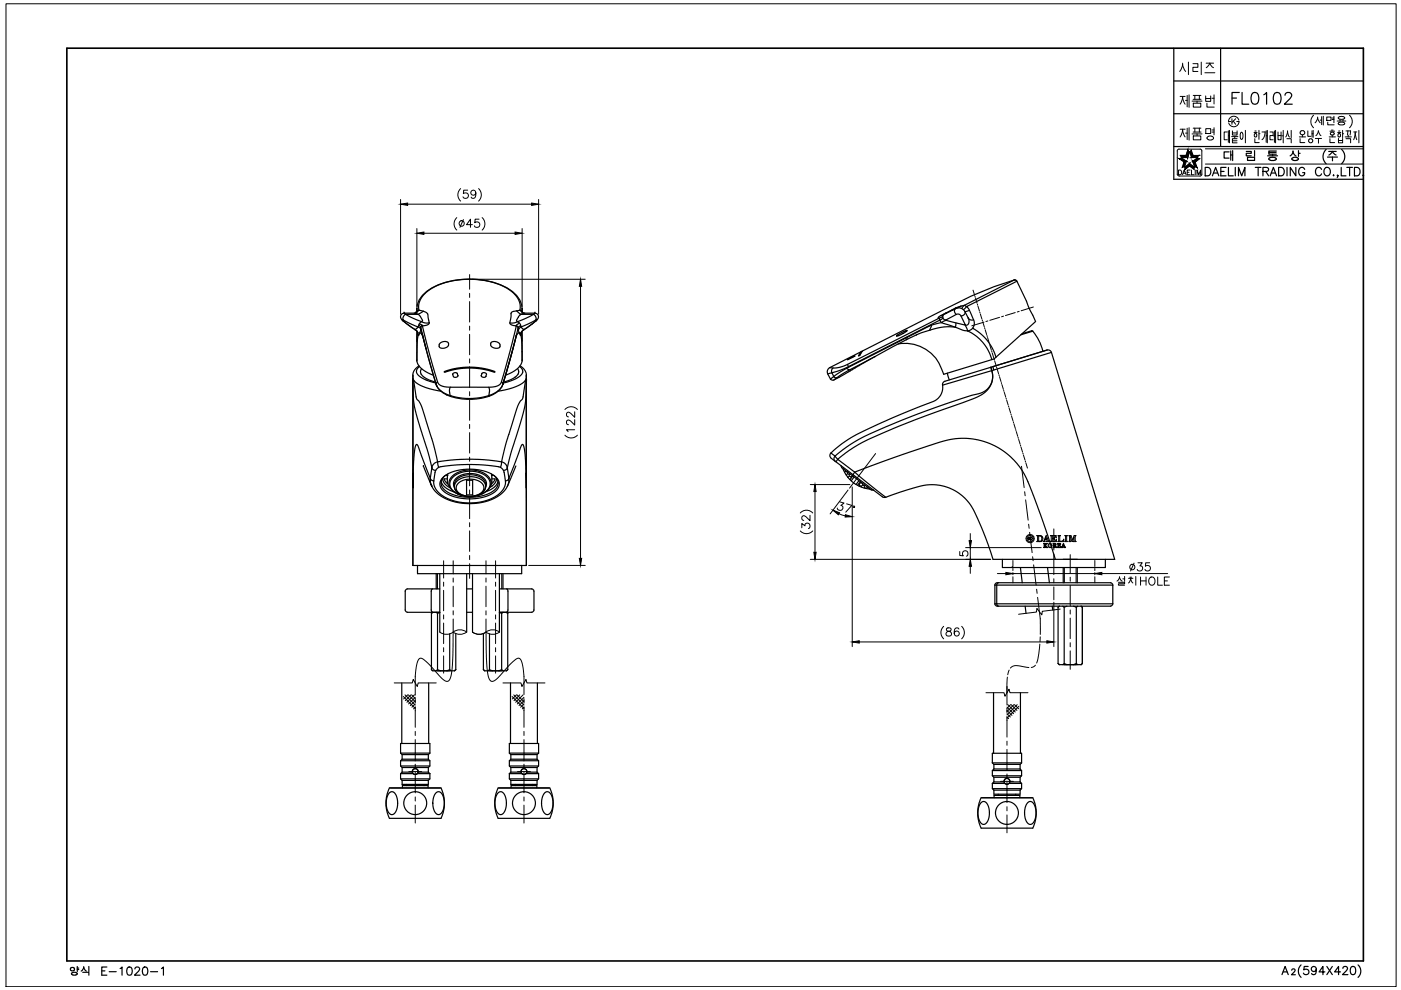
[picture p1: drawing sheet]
<svg xmlns="http://www.w3.org/2000/svg" width="297mm" height="210mm" viewBox="0 0 297 210" stroke-linecap="round" stroke-linejoin="round" font-family="sans-serif">
<defs><g id="words">
<text font-size="11.5" x="245.5" y="32.8">제품명</text>
<g font-size="9.7">
<text x="245.9" y="17.3">시리즈</text>
<text x="245.5" y="24.3">제품번</text>
</g>
<text font-size="6.2" x="234.6" y="125.2">설치HOLE</text>
<text font-size="5.7" x="260.3" y="23.3">FL0102</text>
<text font-size="4.9" x="238.5" y="122.4">35</text>
<text font-size="4" x="202.5" y="119.2">5</text>
</g></defs>
<!-- layer: 0 -->
<g fill="none" stroke="#000" stroke-width=".25">
<path d="M248.9 17.2h40.2M248.9 10.2v27.8h40.2M258.8 10.2v20.9M248.9 24.1h40.2M248.9 31.1h40.2M255.5 35.5h.6a.96 .96 0 0 1 .6 .9 .96 .96 0 0 1-.6 .9h-.6zM257 37.3l.7-1.8 .7 1.8M259.9 35.5h-1.1v1.8h1.1M260.5 35.5v1.8h1M261.9 35.5v1.8M262.6 37.3v-1.8l.7 1.8 .6-1.8v1.8M264.2 32.1h1.1v.4h-1.1v.5h1.1"/>
<path d="M264.5 33.3h1.5v.7h-1.5zM266 31.9v1.3M266.1 35.5h1.2M266.8 35.5v1.8M267.8 36.4l1-.1 .2-.3-.1-.3-.4-.2h-.7v1.8M268.4 36.4l.6 .9M268.8 33h2.1M269 32.3h1.6M269.3 37.3l.7-1.8 .7 1.8M269.6 36.7h.8M269.8 32.7v.3M270.6 33.6a.83 .83 0 0 1-1.4 .3l-.1-.1a.85 .85 0 0 1 1.3-.3l.2 .1"/>
<path d="M270.6 32h-1.6v.7h1.6M271.1 35.5h.6a.96 .96 0 0 1 .6 .9 .96 .96 0 0 1-.6 .9h-.6zM272.9 35.5v1.8M273.5 33.1a1.13 1.13 0 0 0 .6-1.1 1.22 1.22 0 0 0 .7 1.1M273.9 33.6v.2l.3 .2h.8M274.7 35.5v1.8l-1.1-1.8v1.8M275 33.4l.2 .2M275 33.4l-.5-.1-.6 .3M275.2 33.6v.2l-.2 .2M275.3 31.9v1.3M275.3 32.5h.4M276.6 35.9a.65 .65 0 0 0-.7-.4 .65 .65 0 0 0-.6 .7v.4a.64 .64 0 0 0 .7 .7 .64 .64 0 0 0 .6-.7h-.4"/>
<path d="M280.2 35.9a.66 .66 0 0 0-.8-.4 .66 .66 0 0 0-.5 .7v.4a.66 .66 0 0 0 .5 .7 .66 .66 0 0 0 .8-.4M281 35.6a.89 .89 0 0 1 1.1 .6 .89 .89 0 0 1-.6 1.1 .93 .93 0 0 1-.8-.7 .93 .93 0 0 1 .3-1zM281.2 31.7a2.06 2.06 0 0 0 0 3M281.5 33.3h2.1M281.7 32.1h1.6M282.5 33.3v.8M282.7 37.2h.1zM283.3 32.9l-.5-.3-.3-.5-.8 .8M283.7 37.2h-.2h.2l-.2 .4M284.4 35.5v1.8h1M284.4 31.7a2.03 2.03 0 0 1 0 3M285.5 35.5h1.2"/>
<path d="M286.1 35.5v1.8M287.2 35.5h.6a.96 .96 0 0 1 .6 .9 .96 .96 0 0 1-.6 .9h-.6zM289 37.2h.1zM87.5 79.5v40.4M88.8 77.6l-.9 .8-.4 1 .1 24 .1-6.4 .3-1.9 .3-.8h.1l.3 .4 2.5 6.7 .4-2.2M88.9 77.7l-.6 .9v.4l.3 .5 1.5 1 2.3 .7M89.4 78.2l-.2 .5v.5l.5 .6 1.1 .7 1.5 .5M109.7 78.1l.3 .7-.2 .5-.4 .5-1.1 .7-1.6 .5M110.2 77.7l.6 .9v.3l-.3 .6-1.4 1-2.4 .7M110.3 77.6l1.1 1 .2 .9M111.6 79.5v23.9l-.3-6.8-.2-1.7-.2-.6h-.2l-.2 .4-2.6 6.7-.3-2.2M111.6 79.5v40.4h-24.1"/>
<path d="M210.1 77.9l-9.7 2.9a.75 .75 0 0 0-.6 .8M210.3 78.6l-10.5 3.1a3.2 3.2 0 0 1-2.1 3.5 126.1 126.1 0 0 0-18 8.1l-2.2 1.6-1.3 1.2M216.7 70.8l2-.7 .3 .1-2.6 .8M222 74.2l-11.5 3.5M222.9 74.7l-12.2 3.8M87.5 80.4l.1 3.4 .3 2.6 2.9 9.5 .8 3.3M87.5 80.2l.5 .8 1.2 .7 1.9 .7 2.4 .5M88.2 84.2l.2 .4 .7 .9 .6 1.5 2.1 6.7 1 4.2M89.8 98.8l1.8 4.3-.4-.9v-.8l.3 .4 .5 .2M91.6 99.2l.2 .4 .6 .1M92.8 97.9a1.49 1.49 0 0 0-1.2 1.3M92.8 97.9l.2 1.2"/>
<path d="M92.8 97.9l2.9-.4 3.4-.1 3.7 .1 3.5 .4M106.3 97.9a1.49 1.49 0 0 1 1.3 1.3M106.3 97.9l-.2 1.2M107.6 99.2l-.3 .4-.6 .1M109.4 98.8l-1.8 4.3M110.9 84.2l-.2 .4-.7 .9-.5 1.5-2.1 6.7-1.1 4.2M111.6 80.2l-.5 .8-1.2 .7-1.9 .7-2.4 .5M111.6 80.4l-.1 3.3-.2 2.5-1 3.7-1.9 6-.8 3.3M176.2 96l-.2 .4v.4l1.1 1M176.2 96.1l.8 .6M87.6 103.4l-.1 16.5M91.6 103.1h.1"/>
<path d="M91.6 103.1l1.2 1.6 1.8 1.1 2.1 .7 2.9 .3 2.8-.3 2.1-.7 1.8-1.1 1.3-1.6M92 102l.1-.9a2.03 2.03 0 0 1 2.3-2.3l5.5-.3 4.9 .3a2 2 0 0 1 2.2 2.3l.2 .9 .5-.2 .2-.4v.8l-.3 .9M92 102v.8l.4 .9 .6 .7 .9 .8 1.1 .5 1.7 .6 2.6 .3h1.7l1.5-.3 2.5-1 .9-.7 .8-.9 .4-.9 .1-.8M96.9 102l.8-.6 1.1-.3h1.2l.9 .1 1 .4 .7 .5 .3 .7v.6l-.5 .8-1.1 .7-1.6 .3-1.4-.2-1.1-.4-.7-.8-.1-.9zM97 104.7l.1 .1M97.1 102.5l.6-.4 1-.4h1.9l1.1 .4 .6 .5 .3 .6v.5l-.6 .8-.9 .5-1.3 .3-1.2-.1-1.1-.5-.7-.7-.1-.7zM101.4 105l1.1-.5 1-.7 .4-.9-.1-.9-.4-.7-.9-.7-1.4-.5-1.5-.2-1.3 .1-1.4 .6-1 .7-.5 .8v.9l.5 .9 .8 .6 1.3 .6M101.5 105l1.3-.6 .9-.9 .4-.8-.1-1-.6-.8-1.2-.8-1.1-.3-1.7-.2-1.6 .3-1 .4-1 .8-.5 .8-.1 .9 .5 1 .9 .7 1.2 .5M102.4 104.6l-.2 .1M102.9 102.9l-.1-.9-.8-.7-.9-.5-1.5-.1-1.3 .1-1.2 .6-.7 .8v.8M103 103.3l.1-1-.6-1-1.4-.7-1.7-.2-1.5 .3-1.2 .7-.5 1 .2 .9M103 103.1l-.2 .8-.7 .7-1.1 .6-1.2 .1-1.5-.1-1.1-.5-.6-.7-.3-.8"/>
<path d="M111.6 103.4v16.5M180.9 100.7l6.2 4.6 .7 .1M181.2 100.1l6.6 5.3M187.8 105.4l2.4-.8a25.1 25.1 0 0 1 7-1.8 10 10 0 0 1 9.7 6.4l2 4.6 1.6 4.8h25.8M212.5 118.6v1.7h21.9v-1.7M91.8 129.8l-.3 .3M92.5 129.8l.3 .3 .4-.2M92.5 121.6v3.3M92.8 130.1v11.9M95.3 134.4v7.6M103.8 134.4v7.6M106.4 130.1v11.9"/>
<path d="M106.6 121.6v3.3M106.7 129.8l-.3 .3-.5-.2M107.3 129.8l.4 .3M214.6 120.3h.1M224.6 128.5l-.3 .3M225.3 128.5l.3 .3 .6-.3M225.6 128.8v11.9M227.6 128.5l.6 .3 .3-.3M228.2 128.8v11.9M228.4 120.3v3.3M229.2 128.5l.3 .3M91.5 142l.3 .2"/>
<path d="M92.5 142.2l.3-.2 .6 .2M94.7 142.2l.6-.2 .4 .2M96.6 142l-.3 .2M102.5 142l.3 .2M103.5 142.2l.1-.1a.3 .3 0 0 1 .3-.1 .3 .3 0 0 1 .3 .1l.2 .1M105.7 142.2l.3-.1a.3 .3 0 0 1 .3-.1 .3 .3 0 0 1 .3 .2h.1M107.7 142l-.4 .2M224.3 140.7l.3 .2M225.3 140.9l.3-.2 .6 .2M227.6 140.9l.6-.2 .3 .2M229.5 140.7l-.3 .2M82.6 173.5a7.4 7.4 0 0 1 0-6.4h10.9a7.5 7.5 0 0 1 0 6.4"/>
<path d="M105.6 173.5a7.4 7.4 0 0 1 0-6.4h11a7.4 7.4 0 0 1 0 6.4M208 175.6a7.4 7.4 0 0 1 0-6.5h11a7.4 7.4 0 0 1 0 6.5"/>
</g>
<g fill="none" stroke="#000" stroke-width=".21">
<path d="M1.3 .8h294.7v208.4h-294.7zM249.6 32v4.9l.3 .4h.2M249.9 36.1h.3a.53 .53 0 0 1 .3 .5 .53 .53 0 0 1-.3 .4h-.3zM250.7 37l.4-.9 .4 .9M252.3 36.1h-.6v.9h.6M252.6 36.1v.9h.6M253.4 36.1v.9M253.8 37v-.9l.4 .9 .4-.9v.9M254.8 32v5.1l-.4 .2h-4.3M255.6 34.8h33.5M255.6 31.6h33.5M263.5 28.3l-.3-.3a1.12 1.12 0 0 0 0 1.6l.3-.3"/>
<path d="M263.5 28.3v1M264 27.6v2.7M265.9 28.1h.6M266 28.4a.31 .31 0 0 1 .5 .3 .31 .31 0 0 1-.5 .3zM266 29.4v.8h1M266.1 27.8h.2M266.9 27.6v1.9M266.9 28.4h.2M267.6 28h.6M268.2 28l-.2 1.2-.4 .4M268.5 27.7v2.5M268.5 28.8h.2"/>
<path d="M268.7 27.6v2.7M269.3 28h.6v.7h-.6v.9h.6M270 28.8h.2M270.2 27.8v2.4M270.4 27.6v2.7M271 28v1.6h.6v-1.6M271 28.7h.6M271.8 28.8h.3M272.1 27.6v2.7M272.6 29l.3-.5 .1-.7 .1 .7 .3 .6M272.8 29.4h1v.9M273.8 27.6v1.6"/>
<path d="M275.5 29h1.3M275.6 29.4v.8h1M276.1 28.6v.4M277.3 27.8v1.1h.6M278.2 28.4h.2M278.2 27.7v1.4M278.4 27.6v1.5M278.5 24.4a1.8 1.8 0 0 0 0 2.7M278.8 26l.6-1 .5 1M278.9 29.4h1.3M279 28.8l.3-.4 .2-.7 .2 .7 .4 .4M279.4 24.8v.2"/>
<path d="M279.5 29.4v.9M279.9 25.5h.3M280.2 24.7v1.7M280.6 24.7v1.8M281.3 24.8h.9v.7h-.9zM281.5 25.9v.6h1.4M281.8 29h1.3M282 29.4v.8h1M282 27.8h1M282.1 28.4a.36 .36 0 0 1 .4-.4 .36 .36 0 0 1 .2 .6h-.3l-.3-.2M282.3 27.6h.4M282.4 25h.4"/>
<path d="M282.4 25.3h.4M282.5 28.6v.4M282.8 24.7v1.3M283.5 25.7h1.8M283.6 28.1h.7M283.8 24.9v.2M283.8 24.9a.99 .99 0 0 1 1.3 .1v.1M283.8 25.1l.5 .2 .8-.2M283.8 29.4v.9h.9v-.9M283.8 29.8h.9M283.8 27.8h.3M284 25.9l-.2 .2"/>
<path d="M284 26h.8M284.1 25.4v.3M284.1 28.4a.31 .31 0 0 0-.4 .3 .31 .31 0 0 0 .4 .3M284.1 28.4v.6M284.7 28.4h.2M284.7 27.6v1.6M284.7 25.4v.3M284.8 25.9l.3 .2a.73 .73 0 0 1-1.2 .3l-.1-.3M285.2 29h1.3M285.4 27.8l.4-.1-.1 .9M285.4 29.4h1v.9M285.9 28.6v.4"/>
<path d="M285.9 27.8l.5-.1-.2 .9M286.1 24.4a1.78 1.78 0 0 1 0 2.7M287 28h.7M287.3 28.2l.4 1.4M287.3 28.2l-.3 1.4M287.3 28v.2M288.1 27.6v2.7M217.6 114.5h.2a.69 .69 0 0 0 .7 .4 .69 .69 0 0 0 .6-.6h-.2v-.2h.4a.87 .87 0 0 1-.7 .9 .87 .87 0 0 1-1-.5zM217.7 113.7a.87 .87 0 0 1 1.5 .2h-.2a.68 .68 0 0 0-.7-.4 .68 .68 0 0 0-.6 .6h.2v.2h-.4zM218 113.9h.2v.2l.6-.2-.3 .2 .2 .4h-.2l-.1-.3-.2 .3h-.2zM93.2 134a2.32 2.32 0 0 0 2.9 0M96.1 134a2.33 2.33 0 0 1 2.8 0 2.33 2.33 0 0 1-2.8 0z"/>
<path d="M100.2 134a2.32 2.32 0 0 0 2.8 0M103 134a2.33 2.33 0 0 1 2.9 0 2.33 2.33 0 0 1-2.9 0zM85.5 147.7l2.5 2.5M85.9 147.3l2.1 2.2M86.4 147.3l-.8 .9M86.6 147.3l1.4 1.5M87.1 147.3l-1.2 1.3M87.3 147.3l.7 .8M87.9 147.3l-1.6 1.6M88 147.3v.1M88 148.5l-1 1.1M88 147.8l-1.4 1.5"/>
<path d="M88 149.2l-.7 .8M88 150l-.3 .3M88 150.7h.1M108.6 147.7l2.5 2.5M108.9 147.3l2.2 2.2M109.5 147.3l-.9 .9M109.6 147.3l1.5 1.5M110.2 147.3l-1.2 1.3M110.9 147.3l-1.6 1.6M111.1 148.5l-1.1 1.1M111.1 147.8l-1.4 1.5M111.1 149.2l-.7 .8"/>
<path d="M111.1 150l-.4 .3M111.1 150.7h.1M213.5 150.6l1.1 1.1M213.5 149.9l1.4 1.4M213.5 151.3l.7 .7M213.5 152l.4 .4M213.5 152.7h.1M213.6 149.4l-.1 .1M213.7 149.4l1.6 1.6M214.3 149.4l-.8 .8M214.4 149.4l1.2 1.2M215 149.4l-1.5 1.5"/>
<path d="M215.1 149.4l.9 .9M215.7 149.4l-2.2 2.2M216 149.8l-2.5 2.5"/>
<circle cx="276.1" cy="28.1" r=".47"/>
<circle cx="277.9" cy="29.8" r=".43"/>
</g>
<!-- layer: TXT -->
<path d="M14.2 10.2h274.9v193.5h-274.9z" fill="none" stroke="#000" stroke-width=".35"/>
<!-- layer: CL -->
<g fill="none" stroke="#000" stroke-width=".21">
<path d="M99.6 58.2v3.1M99.6 62.2v.9M99.6 63.9v4.4M99.6 69.1v.9M99.6 70.9v4.3M99.6 76.1v.9M99.6 77.8v4.4M206.3 61.5l.4 1.1M206.7 62.8l.1 .2M206.8 63.3l.4 1M207.2 64.5l.1 .2M207.3 64.9l.4 1.1"/>
<path d="M207.7 66.2l.1 .2M207.9 66.6l.3 1M208.2 67.8l.1 .2M208.4 68.2l.3 1.1M208.6 68.3l-2.6 .8M208.7 69.5l.1 .2M208.9 69.9l.3 1M209.3 71.1v.2M209.4 71.6l.3 1M209.4 68l-.4 .2M209.8 72.8v.2M209.9 73.2l.3 1.1"/>
<path d="M210.3 74.5v.2M210.4 74.9l.3 1M210.8 76.1v.2M210.9 76.5l.3 1.1M211.3 77.8v.2M211.4 78.2l.3 1M211.8 79.4v.3M211.9 79.9l.3 1M211.9 67.3l-2 .6M212.8 67l-.4 .2M215.3 66.3l-2.1 .6M216.1 66l-.4 .1"/>
<path d="M219.1 65.1l-2.6 .8M99.6 83v.9M99.6 84.8v4.3M99.6 90v.9M99.6 91.7v4.4M99.6 96.9v.9M99.6 98.7v4.3M212.3 81.1l.1 .2M212.4 81.5l.3 1.1M212.8 82.8l.1 .2M212.9 83.2l.3 1M213.3 84.4l.1 .2"/>
<path d="M213.4 84.8l.4 1.1M213.8 86.1l.1 .2M213.9 86.5l.4 1M214.3 87.8l.1 .2M214.5 88.2l.3 1M214.8 89.4l.1 .2M215 89.8l.3 1.1M215.3 91.1l.1 .2M215.5 91.5l.3 1M215.8 92.7l.1 .2M216 93.2l.3 1M216.4 94.4v.2"/>
<path d="M216.5 94.8l.3 1M216.6 98.9l.5 4.5M216.9 96.1v.2M217 96.5l.3 1M217.4 97.7v.2M217.5 98.1l.3 1.1M99.6 103.9v.9M99.6 105.6v4.4M99.6 110.8v.9M99.6 112.6v4.3M99.6 117.8v.8M99.6 119.5v3.1"/>
<path d="M217.2 104.3l.1 .8M217.5 106l.5 4.3M218.1 111.1l.1 .9M218.3 112.9l.5 4.3M218.9 118l.1 .9M219.1 119.8l.6 4.3M223.4 112.1v2.8M223.4 115.7v.9M223.4 117.5v4.3M226.9 117.6v3.9M219.8 124.9l.1 .9M220 126.7l.6 4.5v3.3"/>
<path d="M220.5 136.6l-.3 2.2-.4 1.8M220.5 135v1M223.4 122.7v.9M223.4 124.4v2.8M226.9 122.4v.8M226.9 124.1v4.4M226.9 129.3v.9M226.9 131.1v4.3M226.9 136.3v.8M226.9 138v3.9M88 143.5v3.8M88 148.1v.9"/>
<path d="M88 149.9v4.3M88 155.1v.8M88 156.8v4.4M111.1 143.5v3.8M111.1 148.1v.9M111.1 149.9v4.3M111.1 155.1v.8M111.1 156.8v4.4M213.5 145.5v3.8M213.5 150.2v.9M213.5 151.9v4.4M213.5 157.1v.9"/>
<path d="M213.5 158.9v4.3M213.6 143.6l-.1 3.3M214 142.1l-.3 1M218.1 141.5h-.2a6.1 6.1 0 0 0-3.2-.2l-.5 .3M219.5 141l-.4 .4-.4 .1M86.7 163.6h2.7M88 162v.9M88 163.8v4.3M88 169v.8M88 170.7v3.8M109.7 163.6h2.8M111.1 162v.9"/>
<path d="M111.1 163.8v4.3M111.1 169v.8M111.1 170.7v3.8M212.1 165.7h2.8M213.5 164.1v.9M213.5 165.8v4.4M213.5 171v.9M213.5 172.8v3.8"/>
</g>
<!-- layer: DWG -->
<g fill="none" stroke="#000" stroke-width=".25">
<path d="M99.5 59.2a15.3 15.3 0 0 1 9.1 2.6 4.7 4.7 0 0 1 2.1 3.7M99.5 59.2a15.3 15.3 0 0 0-9.1 2.6 4.7 4.7 0 0 0-2 3.7M99.5 59.2l-2.4 .2-2.2 .4-2.1 .7-1.5 .8-1.2 .9-1 1.3-.3 1.1v1.2M99.5 59.2l2.4 .2 2 .3 1.8 .6 1.8 .8 1.4 1 .9 1.1 .5 1.3-.1 1.3M99.5 59.2h.1M85.5 68v.1M85.5 68.1l2.5 1.8M85.5 67.9l-.3-.2 .3 .4M85.5 67.9l3.1 1.4-.6 .6M85.7 66.4a.85 .85 0 0 0-.8 .7 .85 .85 0 0 0 .6 .9l2.5 1.9M85.7 66.4h.1M85.7 66.4l.3 .3"/>
<path d="M85.7 66.4h2.2M86 66.7l-.5 .6v.6M86 66.7l3.4 1.5 .2-.3-.5-.9-.5-.3M86 66.7h2.6M87.9 66.4l.7 .3M88 69.9l.5 .5 .2 .6M88 69.9l.6 .6M88.1 66.4h.1M88.1 66.4h-.2M88.4 65.5v.7M88.4 70.2v6.3M88.4 76.5l.3 .9 .8 .9 1.1 .7 1.3 .6"/>
<path d="M88.4 65.5v.5M88.4 66v.1M88.4 66.1l-.3 .3M88.5 70.4l-.1 2M88.6 70.5h.1M88.6 70.5l.1 .5M88.7 71l-.2 1.4-.1 4.1M88.8 68.9l-.2 .4 .5 .3 .1 .3M88.8 65.8l.9 .2M88.8 65.8l-.4 .2M88.8 65.8l-.7 .6M88.9 68.6l.6 .3 .1 .2-.3 .1-.1 .3-.4-.6"/>
<path d="M89 70.6l.6 .6M89 70.6l-.2 .4h-.1M89.2 69.9v-.4l.4 1.5M89.2 69.9l-.2 .7M89.2 69.9l.3 .9M89.5 70.8l.1 .2M89.6 71h.1M89.6 71l2.9 10.6M89.6 71l.7 2.9M89.7 66l.6 .2 .4 .4 .3 1.8M89.7 66l-1.1 .7M90.3 73.9l2.2 7.7"/>
<path d="M90.3 73.9h.1M91 68.4l-.9 .1-.7-.3-.6 .7M93.2 72.8l.7-.3 .7-.1 .5 .3v.5l-.6 .5-1 .1-.4-.3zM94.2 78.8l2.6-.7 3.2-.3 2.9 .4 2 .7-2.7-.7-2.3-.2-2.8 .2-2.7 .7zM96 79.4l.3 .6h.5l.3-.3-.1-.5-.3-.2-.6 .1-.1 .3M97.1 79.6v.1M102 79.6l.1 .3 .4 .1h.4l.1-.2M102.2 79.2l-.2 .5M102.2 79.2l.3-.2 .5 .1 .2 .2-.2 .5M104.1 72.6l.6-.2 .8 .2 .5 .4v.6l-.6 .2-.8-.1-.5-.4zM107.9 77.1l-1.3 4.3M107.9 77v.1"/>
<path d="M108.1 68.4l.9 .1 .7-.3 .5 .4 .2 .5M109.5 71.2l-1.6 5.9M109.5 71l-2.9 10.4M109.5 71v.2M109.6 65.9l-.9 .2-.3 .3-.3 2.2 .4 .3 1 .2-3.2 11.9-.6 .7-1 .3-9.5 .1-1.3-.2-.8-.4-.3-.5-1-3.3-2.2-8.6 1.1-.2 .3-.5M109.6 65.9l.9 .8M109.9 69.5l-.4 1.5M109.9 70.1l.2 .4M110.1 70.5l-.6 .7M110.1 70.5l.3 .5M110.1 68.5l-.6 .5 .4 .5M110.2 65.8h.4l.1 .3"/>
<path d="M110.2 65.8l.7 .5M110.2 65.8l-.6 .1M110.4 69.1l.1 .2-.4 .4-.2 .4v-.6M110.4 69.1l-.5 .4M110.4 71l.2 2 .1 3.5M110.5 66.7l-.5 .3-.5 .9 .2 .3 1.7-.7 1.7-.8M110.5 66.7h2.6M110.5 70.5l-.1 .5M110.6 70.5l-.2 .5M110.6 70.5h-.1M110.6 70.4l-.3 .6M110.6 70.4v.1"/>
<path d="M110.6 70.5l.1 1.9M110.6 70.5h.1M110.7 66.1l.2 .2M110.7 70.3v6.2M110.7 65.5v.6M110.7 65.5v.7M110.7 76.5l-.3 .9-.8 .8-1 .7-1.4 .7M110.9 66.3l.4 .1M111.1 69.9h.1M111.1 69.9l-.5 .6M111.3 66.4l-.8 .3M111.3 66.4h2.1"/>
<path d="M113.1 66.7l.5 .5v.7M113.4 66.4a.85 .85 0 0 1 .8 .7 .85 .85 0 0 1-.6 .9M113.4 66.4h.1M113.4 66.4l-.3 .3M113.6 68.1l-2.5 1.8M113.6 67.9l-3.1 1.4 .4 .5a.2 .2 0 0 1 .1 .2 .2 .2 0 0 1-.2 .1l-.2 .3M113.6 67.9l.3-.2-.3 .3M113.6 68v.1M113.6 68l-2.5 1.9M87.7 80.6l.5 3.6M92.5 81.6l.1 .2M92.5 81.6l.1 .3"/>
<path d="M92.6 81.8v.1M92.6 81.9a5.5 5.5 0 0 0 4.1 2.5 13.5 13.5 0 0 0 7-.4M92.6 81.9l1 1.1 1.8 .9M92.8 81l-.3 .2v.4M95.4 83.9h.1M95.5 82.1l-.2 .6 .1 1.2M103.6 82.1l.2 .6-.1 1.2M103.6 83.9l-1.8 .4-2.2 .2-2.1-.2-2-.4M103.7 83.9h-.1M103.7 84h.1M106.3 81l.3 .4M106.6 81.5l-.4 .8-.8 .7-1.8 .9"/>
<path d="M106.6 81.4h.1M106.6 81.4v.1M106.6 81.4a4.1 4.1 0 0 1-2.9 2.6M111.4 80.6l-.5 3.6M178.3 98.7l.2 .5M178.5 99.2l6.2 4.6 .5 .1M178.7 99.3a6.7 6.7 0 0 0 5.8 4.4M88.5 119.9v1.7h22.1v-1.7M93.6 102.1l.2 .6 .5 .6 .9 .6 1.1 .4M93.8 101.4v.1M93.9 101.5l.3 1 1.3 .9M94.4 100.8l2.1-.9 2.9-.4 3 .3 1.2 .4 1.1 .6"/>
<path d="M94.4 100.8l-.6 .7-.3 .8 .2 .9 .6 .7 .9 .6 1.3 .5 3 .4 3-.3 1.4-.6 .9-.6 .6-.7 .2-.8-.3-.9-.6-.7M94.4 100.8l-.8 .8-.3 .8 .1 .9 .7 .9 .8 .6 1.5 .6 3 .4 1.7-.1 1.6-.3 1.6-.7 .8-.5 .6-.9 .2-.9-.4-.8-.8-.8M94.5 100.8h.4M94.8 101.5h-.6l.6 1M94.8 102.1l.1 .5 .4 .5M94.9 100.8l-.1 1.2M94.9 100.5v.3M98.9 101.8h1.3v3.1h-1.3zM104.2 100.8l.1 1.4-.3 .7M104.2 100.8h.5M104.2 100.5v.3M104.3 101.5h.7l-.3 .6-.5 .5"/>
<path d="M104.4 103l-.1 .1M105.3 101.4l-.4 1.1-1 .8M105.6 102.1l-.3 .7-.5 .5-1.8 1M180.8 100.9l-.6 .8M181.1 101.1l-.6 .8M182.1 101.9l-.6 .8M182.4 102.1l-.6 .8M225.4 118.6h3M93.2 129.8h-1.5l-.2 .3v11.9l.2 .2h4.7l.2-.2v-7.7M93.2 121.6v12.4M98.9 121.6v12.4M100.2 121.6v12.4"/>
<path d="M105.9 129.8h1.5l.3 .3v11.9l-.3 .2h-4.7l-.2-.2v-7.7M105.9 121.6v12.4M216.3 120.3l.4 3.3M217.3 128.5l.2 1.5M222.1 120.3l.4 3.3M223.1 128.5l.1 .8M224.6 128.5l-.3 .3v11.9l.3 .2h4.6l.3-.2v-11.9l-.3-.3M225.4 120.3v3.3M84.9 159.7l.4 .3v1M84.9 159.7v-2.1h6.2v2.1M84.9 159.7h6.2M85.2 144.8v12.8"/>
<path d="M85.2 160h5.6M90.9 144.8v12.8M91.1 159.7l-.3 .3v1M92.8 142.2h2.5M108 159.7l.3 .3v1M108 159.7v-2.1h6.2v2.1M108 159.7h6.2M108.2 144.8v12.8M108.3 160h5.6M113.9 144.8v12.8M114.2 159.7l-.3 .3v1M210.7 146.9v12.8"/>
<path d="M216.4 146.9v12.8M84.9 164v1.1l.4 .4M84.9 161.3h6.2M84.9 162.4h6.2M84.9 165.1h6.2M84.9 164h2.7M85.3 161l-.4 .3v1.1l.4 .3v1M85.3 163.7l-.4 .3M85.3 161h5.5M85.3 162.7h5.5M85.3 163.7h2.1M85.3 165.5v.8h5.5v-.8"/>
<path d="M85.3 165.5h5.5M85.3 167.1v-.5h5.5v.5M86.2 166.3v.3M88.5 164h2.6M88.6 163.7h2.2M89.9 166.3v.3M90.8 161l.3 .3v1.1l-.3 .3v1M90.8 163.7l.3 .3M91.1 164v1.1l-.3 .4M108 164v1.1l.3 .4M108 161.3h6.2M108 162.4h6.2"/>
<path d="M108 165.1h6.2M108 164h2.6M108.3 161l-.3 .3v1.1l.3 .3v1M108.3 161h5.6M108.3 162.7h5.6M108.3 163.7h2.2M108.3 165.5v.8h5.6v-.8M108.3 165.5h5.6M108.3 163.7l-.3 .3M108.4 167.1v-.5h5.4v.5M109.2 166.3v.3M111.5 164h2.7"/>
<path d="M111.7 163.7h2.2M113 166.3v.3M113.9 161l.3 .3v1.1l-.3 .3v1M113.9 163.7l.3 .3M114.2 164v1.1l-.3 .4M210.4 161.8l.3 .3v1M210.4 166.1v1.1l.3 .3M210.4 161.8v-2.1h6.2v2.1M210.4 161.8h6.2M210.4 163.4h6.2M210.4 164.5h6.2M210.4 167.2h6.2"/>
<path d="M210.4 166.1h2.7M210.7 162.1h5.6M210.7 163.1l-.3 .3v1.1l.3 .3v1M210.7 163h5.6M210.7 164.8h5.6M210.7 165.8h2.2M210.7 167.5v.9h5.6v-.9M210.7 167.5h5.6M210.7 165.8l-.3 .3M210.8 169.1v-.5h5.4v.5M211.6 168.4v.2M213.9 166.1h2.7"/>
<path d="M214.1 165.8h2.2M215.4 168.4v.2M216.3 163.1l.3 .3v1.1l-.3 .3v1M216.3 165.8l.3 .3M216.6 161.8l-.3 .3v1M216.6 166.1v1.1l-.3 .3M15.2 206.4a.69 .69 0 0 1 1.1 .1 .69 .69 0 0 1-1.1-.1zM16.4 204.9v1.1M16.4 205.3h.3M16.4 205.6h.3M17.2 205.9l.4-.4 .2-.5 .1 .5 .4 .4M17.5 206.1h1.3v.7"/>
<path d="M18.8 204.9v1.1M21.6 205.9h.6M22.7 205h-1.1v1.8h1.1M23.2 206h1.4M25.5 205.4l.4-.4v1.8M27.1 205.1a.56 .56 0 0 1 .9 .3 .87 .87 0 0 1-.6 1.4 1.1 1.1 0 0 1-.3-1.7zM28.6 205.4l.3-.4h.4l.3 .4-.2 .5-.9 .9h1.2M30.4 205.1a.56 .56 0 0 1 .9 .3 .88 .88 0 0 1-.6 1.4 1.11 1.11 0 0 1-.3-1.7zM31.9 206h1.5M34.2 205.4l.4-.4v1.8M271.8 206.6l.7-1.7 .6 1.7M272.1 206.1h.8"/>
<path d="M273.9 205.7l.2-.3 .4 .1 .1 .2-.2 .4-.6 .6h.8M275.9 204.6a1.8 1.8 0 0 0 0 2.6M277.3 204.9h-.8l-.1 .8a.62 .62 0 0 1 1-.1 .62 .62 0 0 1-.1 1 .62 .62 0 0 1-.9-.3M279.1 205.5a.54 .54 0 0 1-.8 .4 .54 .54 0 0 1-.2-.8 .54 .54 0 0 1 .9 .1 .92 .92 0 0 1-.6 1.4l-.3-.2M280.9 206.1h-1.2l.8-1.2v1.7M281.3 204.9l1.2 1.7M282.5 204.9l-1.2 1.7M284.2 206.1h-1.2l.8-1.2v1.7M284.7 205.3l.3-.4h.4l.3 .3-.2 .6-.9 .8h1.2M286.5 205a.57 .57 0 0 1 .9 .2v.5a.73 .73 0 0 1-.6 .9 1.11 1.11 0 0 1-.3-1.6zM287.9 204.6a1.78 1.78 0 0 1 0 2.6"/>
<circle cx="88" cy="163.6" r=".62"/>
<circle cx="111.1" cy="163.6" r=".62"/>
<circle cx="213.5" cy="165.7" r=".62"/>
<circle cx="15.3" cy="205.5" r=".41"/>
</g>
<!-- layer: center -->
<g fill="none" stroke="#000" stroke-width=".21">
<path d="M185.6 96.2l-5.5 7.3M94.1 118.9v3.7M96.1 118.9v2.8M103 118.9v2.8M105.1 118.9v3.7M94.1 123.4v.9M94.1 125.2v4.3M94.1 130.4v.8M94.1 132.1v4.4M94.1 137.3v.9M94.1 139.1v3.6M96.1 122.6v.8"/>
<path d="M96.1 124.3v4.3M96.1 129.5v.9M96.1 131.2v2.8M96.1 134.1l-.2 7.7-.3 1.5-.4 1-.5 .2-.6-.3-3.5-3.7-.8-.7-.6-.3-.4 .3-.3 .7-.5 3M103 134.1l.2 7.2 .3 2 .4 1 .5 .2 .8-.4 3.3-3.6 .8-.7 .6-.3 .4 .2 .3 .7 .5 3.1M103 122.6v.8M103 124.3v4.3M103 129.5v.9M103 131.2v2.8M105.1 123.4v.9M105.1 125.2v4.3M105.1 130.4v.8"/>
<path d="M105.1 132.1v4.4M105.1 137.3v.9M105.1 139.1v3.6"/>
</g>
<!-- layer: D -->
<g fill="none" stroke="#000" stroke-width=".21">
<path d="M97.7 40a1.78 1.78 0 0 0 0 2.6M101.5 40a1.78 1.78 0 0 1 0 2.6M84.9 42.3v24.3M86.4 43.3h26.3M88.4 48.5v16.5M89.9 49.5h19.3M96.8 46.1a1.8 1.8 0 0 0 0 2.7M98.3 46.6l-.8 1.6M99.2 40.3h-.9l-.1 .8a.61 .61 0 0 1 1 0 .61 .61 0 0 1-.1 .9 .61 .61 0 0 1-.9-.3M100.2 47.6h-1.3l.8-1.1v1.7M100.2 59.2h23.9M100.9 40.9a.54 .54 0 0 1-.8 .5 .54 .54 0 0 1-.2-.9 .54 .54 0 0 1 .9 .1 .92 .92 0 0 1-.6 1.5l-.3-.3"/>
<path d="M101.6 46.5h-.9v.7a.61 .61 0 0 1 .9 0 .61 .61 0 0 1-.1 .9 .61 .61 0 0 1-.9-.2M102.2 46.1a1.78 1.78 0 0 1 0 2.7M110.7 48.5v16.5M114.2 42.3v24.3M123.1 60.7v57.7M119.8 92.3a1.78 1.78 0 0 0 2.6 0M119.8 86.8a1.78 1.78 0 0 1 2.6 0M121.8 91.1h-1.7l.3 .4M121.8 89v1.1l-.8-.8-.6-.2-.2 .1-.1 .5 .4 .3M121.8 87.3v1.2l-.8-.9a.54 .54 0 0 0-.7-.1l-.2 .6 .4 .3M178.9 99.5h-.1M179.3 99.8v.1l.3 .2"/>
<path d="M179.3 99.9l-.2 .2M112.1 119.9h12M169.7 112.6a1.8 1.8 0 0 0 2.6 0M169.7 108.8a1.78 1.78 0 0 1 2.6 0M170 111.9v-.9l.7 .5a.58 .58 0 0 1 .9-.4 .58 .58 0 0 1-.2 1M171.7 109.3v1.1l-.8-.8-.6-.3-.2 .2-.1 .5 .4 .3M171.8 118.6h38.2M171.8 102.7h8.4M172.8 104.2v12.9M177.9 108.9l1.3 .5M178.1 106.4l.8 .3-.6 .5a.58 .58 0 0 1 .1 1 .58 .58 0 0 1-.9-.5M179.5 106.8l1.1 .4-1.3 1.4"/>
<path d="M179.6 100.1l.1 .4M179.7 100.1h-.1M179.7 100.5l-.3 .2M179.7 100.5l.3 .1M179.8 101.2h.1M179.8 103.9l-3.8 5.1M180 100.6l.1 .4M180.1 101l-.3 .2M180.1 101l.3 .1M180.2 100.5l-.2 .1M180.2 101.6v.1M180.4 101.1v.3"/>
<path d="M180.7 103.2v33.9M180.7 100.9l-.3 .2M180.7 100.9h.1M180.7 100.8v.1M182.1 102.5l.1 .1M182.2 102.6l.1 .3M182.3 102.9l-.2 .2M182.3 102.9l.3 .2M182.5 102.2v.1M182.5 102.3l-.3 .3M182.5 102.3l.4 .2M182.6 103.1v.2"/>
<path d="M182.9 102.5v.4M182.9 102.5h.1M182.9 102.9l-.3 .2M182.9 102.9l.4 .1M183.3 103v.4M183.4 102.9l-.1 .1M183.6 103.5v.1M183.9 103.3h.1M183.9 103.3l-.3 .2h-.4M184.3 103.5v.2M204.7 116.1h16.1M205.7 113.1v1.5"/>
<path d="M219.8 113.5h.7a.65 .65 0 0 1 .6 .7 .65 .65 0 0 1-.6 .6h-.7l.2-.1v-1zM220.2 114.7v.1M220.2 113.6h.2a.55 .55 0 0 1 .6 .6 .55 .55 0 0 1-.8 .5zM221.7 113.9l.2 .5h-.3zM221.8 113.5l.6 1.3h-.5l.1-.1v-.3h-.5v.3l.1 .1h-.5l.3-.2zM221.9 115.3a.42 .42 0 0 0-.2 .4 .42 .42 0 0 0 .3 .4h.1M221.9 115.3l.2-.1h-.4l.1 .2-.3 .3 .1-.5h-.3l.1 .1-.1 .8h.3l-.1-.4 .4 .4h.2M221.9 115.3h.1M222.1 116.1h.1M222.4 115.4a.33 .33 0 0 1 .5 .3 .33 .33 0 0 1-.5 .2zM222.7 113.5h1.2v.5a.61 .61 0 0 0-.8-.3v.4l.5-.2v.6l-.2-.3h-.3v.5a.67 .67 0 0 0 .9-.4l-.1 .5h-1.2l.2-.1v-1zM223.2 115.2l.7 .1v.2l-.2 .2 .4 .4h-.2l-.3-.4-.1 .3 .1 .1h-.4l.2-.1z"/>
<path d="M223.5 115.3l.3 .1-.1 .2-.2 .1zM223.9 116h.1M224.2 115.3l.7-.1v.2l-.4-.1v.3h.1M224.2 115.3h.1M224.3 115.3h.1M224.3 113.5h.5l-.1 .2v.9a.56 .56 0 0 0 .9-.3l-.1 .5h-1.2l.2-.1v-1zM224.3 115.3v.7l-.1 .1h.7v-.2l-.1 .1M224.5 116h.3M224.5 116h.1M224.6 115.7h-.1v.3M224.6 115.6h.1M224.6 115.7h.1"/>
<path d="M224.7 115.6h-.1M224.7 115.5v.3l-.1-.1M224.7 115.5v.1M224.8 116l-.1 .1M224.8 116h.1M225.1 116h.1M225.1 116v.1M225.2 116l.3-.8 .4 .9M225.2 116h-.1M225.2 116l.2 .1h-.3M225.2 116l.1-.2h.3l.1 .2M225.2 116h.1"/>
<path d="M225.4 115.4l.2 .3h-.3zM225.7 116l-.1 .1h.3M225.7 116h.1M225.8 113.5h.5l-.1 .2v1l.1 .1h-.5l.1-.1v-1zM225.9 116.1h.1M226.6 113.5l.5 .1 .3 .8 .3-.8 .4-.1-.1 .2v1l.1 .1h-.6l.2-.1v-.8l-.4 .9-.4-1.1v.9l.1 .2h-.4l.2-.2v-.9zM92.8 121.6v3.3M106.4 121.6v3.3M182.2 136.1h39.8M200.1 132.8a1.78 1.78 0 0 0 0 2.6M200.7 133.2a.35 .35 0 0 0 .2 .6 .62 .62 0 0 1 .7 .2 .62 .62 0 0 1 0 .8l-.6 .1a.49 .49 0 0 1-.5-.6 .49 .49 0 0 1 .6-.4l.3-.1a.35 .35 0 0 0 .2-.6zM203.3 133.4a.5 .5 0 0 0-.7-.2 .98 .98 0 0 0 .3 1.7 .54 .54 0 0 0 .5-.6 .54 .54 0 0 0-.5-.5 .54 .54 0 0 0-.6 .5"/>
<path d="M203.9 132.8a1.8 1.8 0 0 1 0 2.6M205.7 120.1v1.5M211.5 121.6h1.8M214.8 121.6h17.3M223.4 127.7v9.4M225.7 120.3v3.3M228.2 120.3v3.3M233.6 121.6h14"/>
<circle cx="97.9" cy="47.4" r=".57"/>
<circle cx="181" cy="107.4" r=".16"/>
<circle cx="222.6" cy="115.7" r=".43"/>
</g>
<g fill="#000" stroke="#000" stroke-width=".21">
<path d="M84.9 43.3l1.5-.3v.5zM88.4 49.5l1.5-.3v.5zM109.2 49.2l1.5 .3-1.5 .2zM112.7 43l1.5 .3-1.5 .2zM123.1 59.2l.2 1.5h-.5zM122.8 118.4h.5l-.2 1.5zM172.6 117.1h.4l-.2 1.5zM172.8 102.7l.2 1.5h-.4zM176.6 108.2l1.4 .5-.3 .4zM179.2 109.1l1.5 .4-1.5 .1zM205.5 114.6h.5l-.3 1.5zM180.7 136.1l1.5-.2v.5z"/>
<path d="M213.3 121.4l1.5 .2-1.5 .3zM222 135.9l1.4 .2-1.4 .3zM232.1 121.6l1.5-.2v.5z"/>
</g>
<!-- layer: DWG -->
<path d="M224.8 129.1l-3.8 .5-.1 .8-1.1-1.4-.1 .8-3.7 .4M83.6 144.8h3.8l.2-.7 .9 1.4 .2-.7h3.8M106.6 144.8h3.9l.2 .7 .8-1.4 .2 .7h3.8M209 146.9h3.9l.2 .7 .8-1.5 .2 .8h3.9" fill="none" stroke="#000" stroke-width=".21"/>
<!-- layer: 02___PRT_ALL_AXES -->
<path d="M200.8 79.1l.5 1.4M217.6 63.9l1.4 2.9M219 70.2l1.1 1.7 1 2.6M96.3 102.8v.4M103 102.7v.4M85.9 125.4v3.9M113.2 125.4v3.9M210.9 124.1v3.9M235.9 124.1v3.9" fill="none" stroke="#000" stroke-width=".25"/>
<path d="M82.6 173.5h10.9M105.6 173.5h11M208 175.6h11" fill="none" stroke="#000" stroke-width=".25"/>
<!-- layer: D -->
<path d="M82.7 167.1h10.6M105.8 167.1h10.6M208.2 169.1h10.6" fill="none" stroke="#000" stroke-width=".25"/>
<!-- layer: 08_ALL_FEATURES -->
<g fill="none" stroke="#000" stroke-width=".25">
<path d="M215 59.4l.6 .2M215 59.4l-4.2 1.4-4.9 2-30 15.1M215 59.4h.4M215 59.4l-10.6 5.4M175.9 77.9l-.1 .1a1.03 1.03 0 0 0-.3 1.3l.6 1.1M176.4 79l-.9 .3M176.4 79l.4 .8M176.6 78a.78 .78 0 0 0-.2 1M176.8 79.8h-.1M179.5 78.1l-2.7 1.7M179.5 78.1l.6 .3M179.7 77.3l.2 .4"/>
<path d="M179.9 77.7l-1.7 .8-1.8 .5M179.9 77.7v.1M179.9 77.8l-.4 .3M180.7 78.4l-3.9 2.2-.7-.2M181.3 78l-.6 .4M183.2 76.9l-1.9 1.1M185.5 75.6l-5.7 3-2.4 1.5M185.5 75.6l-2.3 1.3M185.5 75.6h.1M192.1 72l-6.6 3.6M192.3 71.6l-.2 .4M197.2 70l-2 .6-3.1 1.4"/>
<path d="M197.5 69l-.3 1M197.5 69l-17.6 8.8M199.3 67.9l.4 .5M199.3 67.9l-19.4 9.8M199.5 66.9l-.6 .4 .2 .2-19.4 9.8a5.9 5.9 0 0 1-3.8 .6M199.7 68.4l-2.2 .6M199.7 68.4l2.9 1M199.9 67.1v.3M199.9 67.1l-.8 .4 .2 .4M199.9 67.4l.6 .5M199.9 67.4l-.6 .5M200.1 66.7l-.2 .4"/>
<path d="M200.5 66.4h.1M200.5 66.4l-1 .5M200.5 67.9l-.8 .5M200.5 67.9l2.2-1.2a.73 .73 0 0 1 1.1 .3l.9 1.9zM202.6 69.4l-2.4-.1-3 .7M202.6 69.4l1.5 .6 1 .1M202.6 65.3l-2.1 1.1M202.6 65.3l-.7 .5M202.6 65.4a1.49 1.49 0 0 1 2 .7M202.7 65.4h.1M202.7 68.5l-.1 .9M202.7 66.7a.78 .78 0 0 1-.1-1.3l-3.1 1.5"/>
<path d="M203.8 64.9l-1.1 .5M203.8 64.9l-1.2 .4M204.4 64.8l-.6 .1M204.4 64.8l.5 .2-.7 .6M204.4 64.8l-.5 .6M204.6 66.1l.7 1.3M204.6 66.1a.77 .77 0 0 1-.8 .9M205.1 70.1a9.4 9.4 0 0 1 5.2 6.1M205.5 65.8l-.9 .3M206.2 69.6l-.4 .4-.7 .1M206.4 67.8a.91 .91 0 0 1-1.1-.3 .9 .9 0 0 1 .2 .9 .9 .9 0 0 1-.8 .6l.4 1.1M217.6 63.9l-2-4.3-10.7 5.4 .5 .6 .8 1.7a1.92 1.92 0 0 1 0 2.3 10.4 10.4 0 0 1 5 6.1"/>
<path d="M219 66.8l.6 1.4-8.8 7.9-10.7 3.3a8.4 8.4 0 0 0-9.7-6.5M177.4 80.1l-.7-.3-.6 .6M177.4 80.1l-.6 .5M85.9 129.3l.3 .4 .2 .1h6.8M91.7 124.9l-.3 .4v4l.3 .5M93.2 124.9h-6.8l-.4 .2-.1 .3M98.9 129.8h1.3M98.9 124.9h1.3M105.9 124.9h6.8h.3l.2 .5M107.4 124.9l.3 .4v4.1l-.3 .4M113.2 129.3l-.1 .3-.4 .2h-6.8M211.4 128.5l-.2-.1-.3-.4h25l-.2 .4-.3 .1"/>
<path d="M211.4 128.5h24M211.7 123.6l-.2 .1-.2 .4v3.9l.2 .4 .2 .1M235.4 123.6h-24l-.4 .2-.1 .2 25 .1M82.5 168.2l.5-.3 .6 .1 .4 .6 .3 1v1.1l-.2 .9-.4 .8-.5 .3-.4-.1-.4-.3-.5-1.3 .1-1.6zM92.4 168.1l.5-.2 .6 .1 .4 .6 .2 1 .1 1.1-.2 .9-.4 .8-.5 .3-.5-.1-.3-.3-.5-1.3v-1.6zM105.6 168.1l.5-.2 .5 .1 .5 .7 .2 .9v1.1l-.2 1-.3 .7-.6 .3-.4-.1-.3-.3-.5-1.3v-1.6zM115.5 168.1l.4-.2 .6 .1 .4 .7 .3 .9v1.1l-.2 1-.3 .7-.6 .3h-.4l-.4-.5-.4-1.3v-1.7zM207.9 170.3a.86 .86 0 0 1 1-.3 .86 .86 0 0 1 .6 .7 3.3 3.3 0 0 1-.8 4.1 1.2 1.2 0 0 1-1.2-1.3 4 4 0 0 1 .4-3.2zM217.8 170.3a.86 .86 0 0 1 .9-.3 .86 .86 0 0 1 .7 .7 3.3 3.3 0 0 1-.8 4.1 1.21 1.21 0 0 1-1.3-1.3 4.1 4.1 0 0 1 .5-3.2z"/>
<circle cx="88" cy="170.3" r="2.43"/>
<circle cx="111.1" cy="170.3" r="2.43"/>
<circle cx="213.5" cy="172.4" r="2.43"/>
</g>
<!-- layer: 7_ALL_FEATURES -->
<path d="M210.1 77.9l11.9-3.7a.75 .75 0 0 1 .9 .5l13.4 43.9M210.1 77.9l.2 .7M210.1 77.8l.2 .8M210.3 78.6a3.8 3.8 0 0 1-3.3 5 155.7 155.7 0 0 0-25.4 9.8l-2.1 1.4-2.5 1.9M210.5 77.7l.2 .8-.4 .1a4.6 4.6 0 0 1-3.2 5.6l-2 .8a188.9 188.9 0 0 0-22.7 9l-2.3 1.5-2.5 1.9M177 96.7l.6 .7M177 96.7a.73 .73 0 0 0 .1 1.1l3.8 2.9 .3-.6M177.6 97.4l-.3 .5M177.6 97.4l3.6 2.7M181.2 100.1l10.1-3.7 9.8-3.1 2.4-.4 2 .1 2.3 .4 2.3 .7 2.2 1.2 1.7 1.3 1.6 1.7 1.5 2.1 1.3 2.7 2.3 6.2 3.1 9.3" fill="none" stroke="#000" stroke-width=".25"/>
<!-- layer: 03___PRT_ALL_CURVES -->
<path d="M179.7 76.2l1.6-.8zM182.8 74.5l-.5 .8-.3 .2 .5-.9M190.1 71.2l1.4-.9 .8-.2-1.3 .9-.7 .3z" fill="none" stroke="#000" stroke-width=".25"/>
<!-- layer: PH -->
<path d="M214.8 118.8v1.3M232.1 118.8v1.3M214.8 120.5v.5M214.8 121.4v.5M214.8 122.3v1.3M232.1 120.5v.5M232.1 121.4v.5M232.1 122.3v1.3" fill="none" stroke="#000" stroke-width=".21"/>
<use href="#words"/>
</svg>
